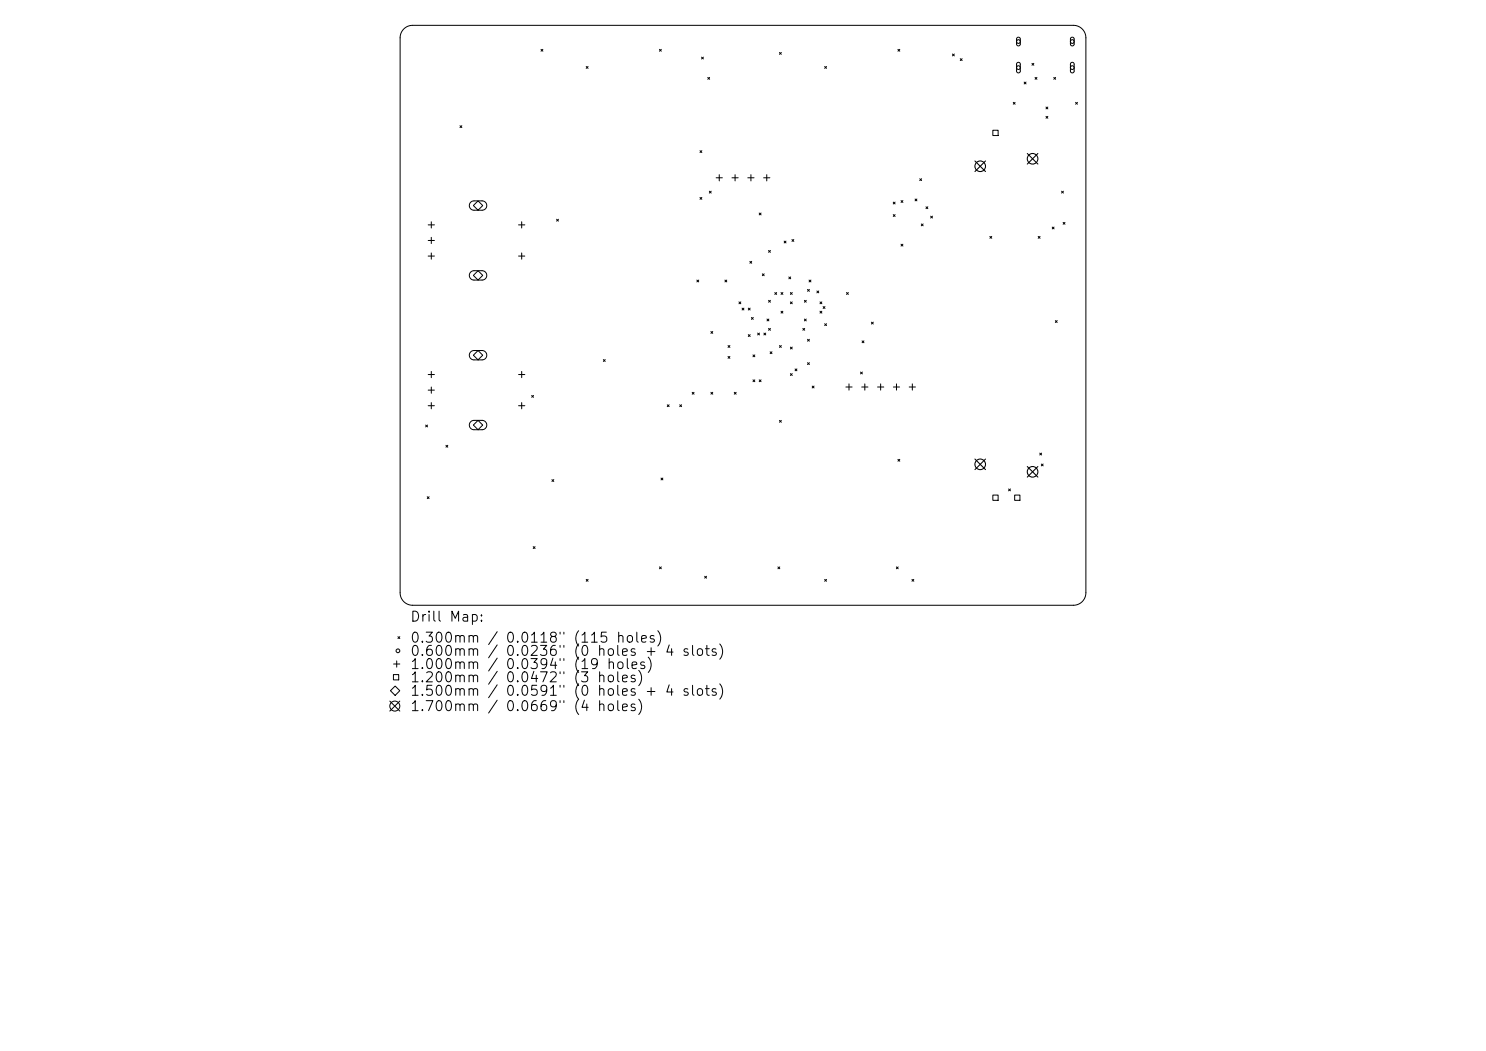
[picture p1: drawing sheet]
<svg xmlns="http://www.w3.org/2000/svg" width="297mm" height="210mm" viewBox="0 0 297 210" stroke-linecap="round" stroke-linejoin="round" font-family="sans-serif">
<defs><g id="words">
<g font-size="2">
<text x="81.8" y="124.7">Drill Map:</text>
<text x="81.8" y="128.9">0.300mm / 0.0118&quot; (115 holes)</text>
<text x="81.8" y="131.6">0.600mm</text>
<text x="100.9" y="131.6">0.0236&quot; (0 holes + 4 slots)</text>
<text x="81.8" y="134.2">1.000mm / 0.0394&quot; (19 holes)</text>
<text x="81.8" y="136.8">1.200mm</text>
<text x="100.9" y="136.8">0.0472&quot; (3</text>
<text x="81.8" y="139.5">1.500mm</text>
<text x="81.8" y="142.6">1.700mm / 0.0669&quot; (4 holes)</text>
<text x="100.9" y="139.5">0.0591&quot; (0 holes + 4 slots)</text>
</g>
</g></defs>
<g fill="none" stroke="#000" stroke-width=".2">
<path d="M80.7 5.8a2.49 2.49 0 0 1 1.8-.7h132a2.49 2.49 0 0 1 2.5 2.5v110.9a2.49 2.49 0 0 1-2.5 2.4h-132a2.49 2.49 0 0 1-2.5-2.5v-110.8a2.49 2.49 0 0 1 .7-1.8zM108.1 9.9l.4 .3M108.5 9.9l-.4 .3M117.2 13.3l.3 .4M117.5 13.3l-.3 .4M131.8 9.9l.4 .3M132.2 9.9l-.4 .3M140.2 11.4l.4 .4M140.6 11.4l-.4 .4M141.5 15.5l.3 .3M141.8 15.5l-.3 .3M155.8 10.5l.4 .4"/>
<path d="M156.2 10.5l-.4 .4M164.8 13.3l.4 .4M165.2 13.3l-.4 .4M179.5 9.9l.3 .3M179.8 9.9l-.3 .3M190.4 10.8l.3 .4M190.7 10.8l-.3 .4M191.9 11.7l.4 .4M192.3 11.7l-.4 .4M203.3 7.5l.3-.1 .3 .3v1.2l-.3 .3-.3-.1-.1-.2zM203.3 12.6l.4-.1 .2 .3v1.5l-.3 .3-.3-.1-.1-.2zM204.7 16.4l.4 .4"/>
<path d="M205.1 16.4l-.4 .4M206.3 12.7l.3 .3M206.6 12.7l-.3 .3M206.9 15.5l.4 .3M207.3 15.5l-.4 .3M210.6 15.5l.4 .3M211 15.5l-.4 .3M214.1 7.5l.3-.1 .3 .3v1.2l-.3 .3-.3-.1-.2-.2zM214.1 12.6l.3-.1 .3 .3v1.5l-.3 .3-.3-.1-.2-.2zM91.9 25.1l.4 .4M92.3 25.1l-.4 .4M139.9 30.1l.4 .4"/>
<path d="M139.9 39.5l.4 .3M140.3 30.1l-.4 .4M140.3 39.5l-.4 .3M141.8 38.2l.3 .4M142.1 38.2l-.3 .4M143.1 35.5h1.3M143.8 34.9v1.3M146.3 35.5h1.2M146.9 34.9v1.3M149.5 35.5h1.2M150.1 34.9v1.3M152.6 35.5h1.3"/>
<path d="M153.2 34.9v1.3M182.9 39.8l.4 .3M183.3 39.8l-.4 .3M183.8 35.7l.4 .4M184.2 35.7l-.4 .4M198.4 26h1.1v1.1h-1.1zM202.5 20.5l.4 .3M202.9 20.5l-.4 .3M209.1 21.4l.3 .4M209.1 23.3l.3 .3M209.4 21.4l-.3 .4M209.4 23.3l-.3 .3"/>
<path d="M212.2 38.2l.3 .4M212.5 38.2l-.3 .4M215 20.5l.3 .3M215.3 20.5l-.3 .3M85.6 44.9h1.2M85.6 48h1.2M85.6 51.2h1.2M86.2 44.3v1.3M86.2 47.4v1.3M86.2 50.5v1.3M94.1 40.4l.6-.3h1.7a.93 .93 0 0 1 .9 1 .93 .93 0 0 1-.9 .9h-1.7a.93 .93 0 0 1-.8-.6 .93 .93 0 0 1 .2-1zM94.1 54.4l.6-.3h1.7a.93 .93 0 0 1 .9 .9 .93 .93 0 0 1-.9 1h-1.7a.93 .93 0 0 1-.8-.6 .93 .93 0 0 1 .2-1z"/>
<path d="M94.6 55l.9-.9 1 .9-1 1zM95.5 40.1l1 1-1 .9-.9-.9zM103.6 44.9h1.3M103.6 51.2h1.3M104.3 44.3v1.3M104.3 50.5v1.3M111.2 43.8l.4 .4M111.6 43.8l-.4 .4M139.3 56l.4 .3M139.7 56l-.4 .3M144.9 56l.4 .3M145.3 56l-.4 .3"/>
<path d="M149.9 52.2l.3 .4M150.2 52.2l-.3 .4M151.7 42.6l.4 .3M152.1 42.6l-.4 .3M152.4 54.7l.3 .4M152.7 54.7l-.3 .4M153.6 50l.4 .4M154 50l-.4 .4M154.9 58.5l.3 .3M155.2 58.5l-.3 .3M156.1 58.5l.4 .3M156.5 58.5l-.4 .3"/>
<path d="M156.7 48.2l.4 .3M157.1 48.2l-.4 .3M157.7 55.3l.3 .4M158 58.5l.3 .3M158 55.3l-.3 .4M158.3 47.9l.4 .3M158.3 58.5l-.3 .3M158.7 47.9l-.4 .3M161.4 57.8l.4 .4M161.7 56l.4 .3M161.8 57.8l-.4 .4M162.1 56l-.4 .3"/>
<path d="M163.3 58.1l.3 .4M163.6 58.1l-.3 .4M169.2 58.5l.4 .3M169.6 58.5l-.4 .3M178.5 40.4l.4 .4M178.5 42.9l.4 .4M178.9 42.9l-.4 .4M178.9 40.4l-.4 .4M180.1 40.1l.4 .3M180.1 48.8l.4 .4M180.5 40.1l-.4 .3M180.5 48.8l-.4 .4"/>
<path d="M184.1 44.7l.4 .4M184.5 44.7l-.4 .4M185.1 41.3l.3 .4M185.4 41.3l-.3 .4M186 43.2l.4 .4M186.4 43.2l-.4 .4M197.8 47.2l.4 .4M198.2 47.2l-.4 .4M207.5 47.2l.4 .4M207.9 47.2l-.4 .4M210.3 45.4l.4 .3M210.7 45.4l-.4 .3"/>
<path d="M212.5 44.4l.4 .4M212.9 44.4l-.4 .4M85.6 74.8h1.2M85.6 78h1.2M86.2 74.2v1.3M86.2 77.3v1.3M94.1 70.3l.6-.3h1.7a.93 .93 0 0 1 .9 1 .93 .93 0 0 1-.9 .9h-1.7a.93 .93 0 0 1-.8-.6 .93 .93 0 0 1 .2-1zM94.6 71l.9-1 1 1-1 .9zM103.6 74.8h1.3M104.3 74.2v1.3M106.3 79l.3 .4M106.6 79l-.3 .4"/>
<path d="M120.6 71.8l.4 .4M121 71.8l-.4 .4M138.3 78.4l.4 .4M138.7 78.4l-.4 .4M142.1 66.2l.4 .4M142.1 78.4l.4 .4M142.5 66.2l-.4 .4M142.5 78.4l-.4 .4M145.5 69l.4 .4M145.5 71.2l.4 .4M145.9 71.2l-.4 .4M145.9 69l-.4 .4"/>
<path d="M146.8 78.4l.3 .4M147.1 78.4l-.3 .4M147.7 60.3l.4 .4M148.1 60.3l-.4 .4M148.3 61.6l.4 .3M148.7 61.6l-.4 .3M149.6 61.6l.3 .3M149.6 66.9l.3 .3M149.9 61.6l-.3 .3M149.9 66.9l-.3 .3M150.2 63.4l.4 .4M150.5 70.9l.4 .4"/>
<path d="M150.5 75.9l.4 .4M150.6 63.4l-.4 .4M150.9 70.9l-.4 .4M150.9 75.9l-.4 .4M151.4 66.6l.4 .3M151.7 75.9l.4 .4M151.8 66.6l-.4 .3M152.1 75.9l-.4 .4M152.7 66.6l.3 .3M153 66.6l-.3 .3M153.3 63.7l.4 .4M153.6 65.6l.4 .4"/>
<path d="M153.6 60l.4 .4M153.7 63.7l-.4 .4M153.9 70.3l.4 .4M154 60l-.4 .4M154 65.6l-.4 .4M154.3 70.3l-.4 .4M155.8 69l.4 .4M156.1 62.2l.4 .4M156.2 69l-.4 .4M156.5 62.2l-.4 .4M158 60.3l.3 .4M158 69.4l.3 .3"/>
<path d="M158 74.7l.3 .3M158.3 60.3l-.3 .4M158.3 69.4l-.3 .3M158.3 74.7l-.3 .3M158.9 73.7l.4 .4M159.3 73.7l-.4 .4M160.5 65.6l.3 .4M160.8 60l.3 .4M160.8 63.7l.3 .4M160.8 65.6l-.3 .4M161.1 60l-.3 .4M161.1 63.7l-.3 .4"/>
<path d="M161.4 72.5l.4 .3M161.4 67.8l.4 .4M161.8 67.8l-.4 .4M161.8 72.5l-.4 .3M162.3 77.1l.4 .4M162.7 77.1l-.4 .4M163.9 60.3l.4 .4M163.9 62.2l.4 .4M164.3 62.2l-.4 .4M164.3 60.3l-.4 .4M164.5 61.3l.4 .3M164.8 64.7l.4 .4"/>
<path d="M164.9 61.3l-.4 .3M165.2 64.7l-.4 .4M169.1 77.3h1.2M169.7 76.7v1.3M172 74.3l.4 .4M172.2 77.3h1.3M172.3 68.1l.4 .4M172.4 74.3l-.4 .4M172.7 68.1l-.4 .4M172.8 76.7v1.3M174.2 64.4l.3 .3M174.5 64.4l-.3 .3"/>
<path d="M175.4 77.3h1.2M176 76.7v1.3M178.6 77.3h1.2M179.2 76.7v1.3M181.7 77.3h1.3M182.3 76.7v1.3M210.9 64.1l.4 .3M211.3 64.1l-.4 .3M85.1 84.9l.4 .4M85.4 99.3l.4 .3M85.5 84.9l-.4 .4M85.6 81.1h1.2"/>
<path d="M85.8 99.3l-.4 .3M86.2 80.4v1.3M89.1 89l.4 .4M89.5 89l-.4 .4M94.1 84.3l.6-.3h1.7a.93 .93 0 0 1 .9 .9 .93 .93 0 0 1-.9 1h-1.7a.93 .93 0 0 1-.8-.6 .93 .93 0 0 1 .2-1zM94.6 84.9l.9-.9 1 .9-1 1zM103.6 81.1h1.3M104.3 80.4v1.3M110.3 95.8l.4 .4M110.7 95.8l-.4 .4M132.1 95.5l.4 .4M132.5 95.5l-.4 .4"/>
<path d="M133.4 80.9l.3 .4M133.7 80.9l-.3 .4M135.9 80.9l.3 .4M136.2 80.9l-.3 .4M155.8 84l.4 .4M156.2 84l-.4 .4M179.5 91.8l.3 .4M179.8 91.8l-.3 .4M198.4 98.9h1.1v1.1h-1.1zM201.6 97.7l.4 .4M202 97.7l-.4 .4M202.8 98.9h1.1v1.1h-1.1z"/>
<path d="M207.8 90.5l.4 .4M208.1 92.7l.4 .4M208.2 90.5l-.4 .4M208.5 92.7l-.4 .4M106.6 109.2l.3 .4M106.9 109.2l-.3 .4M117.2 115.8l.3 .3M117.5 115.8l-.3 .3M131.8 113.3l.4 .4M132.2 113.3l-.4 .4M140.8 115.1l.4 .4M141.2 115.1l-.4 .4"/>
<path d="M155.5 113.3l.4 .4M155.9 113.3l-.4 .4M164.8 115.8l.4 .3M165.2 115.8l-.4 .3M179.2 113.3l.3 .4M179.5 113.3l-.3 .4M182.3 115.8l.3 .3M182.6 115.8l-.3 .3M78.6 134.8h1.1v1.1h-1.1zM78.7 132.7h1.2M79 137.1l.9 .9-.9 1-1-1zM79.3 132.1v1.2"/>
<path d="M79.5 127.2l.4 .4M79.9 127.2l-.4 .4M77.9 140.1l2 2M79.9 140.1l-2 2"/>
<circle cx="203.6" cy="13.5" r=".37"/>
<circle cx="203.6" cy="8.3" r=".37"/>
<circle cx="214.3" cy="13.5" r=".37"/>
<circle cx="214.3" cy="8.3" r=".37"/>
<circle cx="79.5" cy="130" r=".37"/>
<circle cx="78.9" cy="141.1" r="1"/>
</g>
<g fill="none" stroke="#000" stroke-width=".21">
<path d="M194.9 32.2l2.1 2.1M197 32.2l-2.1 2.1M205.3 30.7l2.1 2.1M207.4 30.7l-2.1 2.1M194.9 91.7l2.1 2.1M197 91.7l-2.1 2.1M205.3 93.2l2.1 2.1M207.4 93.2l-2.1 2.1"/>
<circle cx="195.9" cy="33.2" r="1.06"/>
<circle cx="206.4" cy="31.7" r="1.06"/>
<circle cx="195.9" cy="92.8" r="1.06"/>
<circle cx="206.4" cy="94.3" r="1.06"/>
</g>
<use href="#words"/>
</svg>
